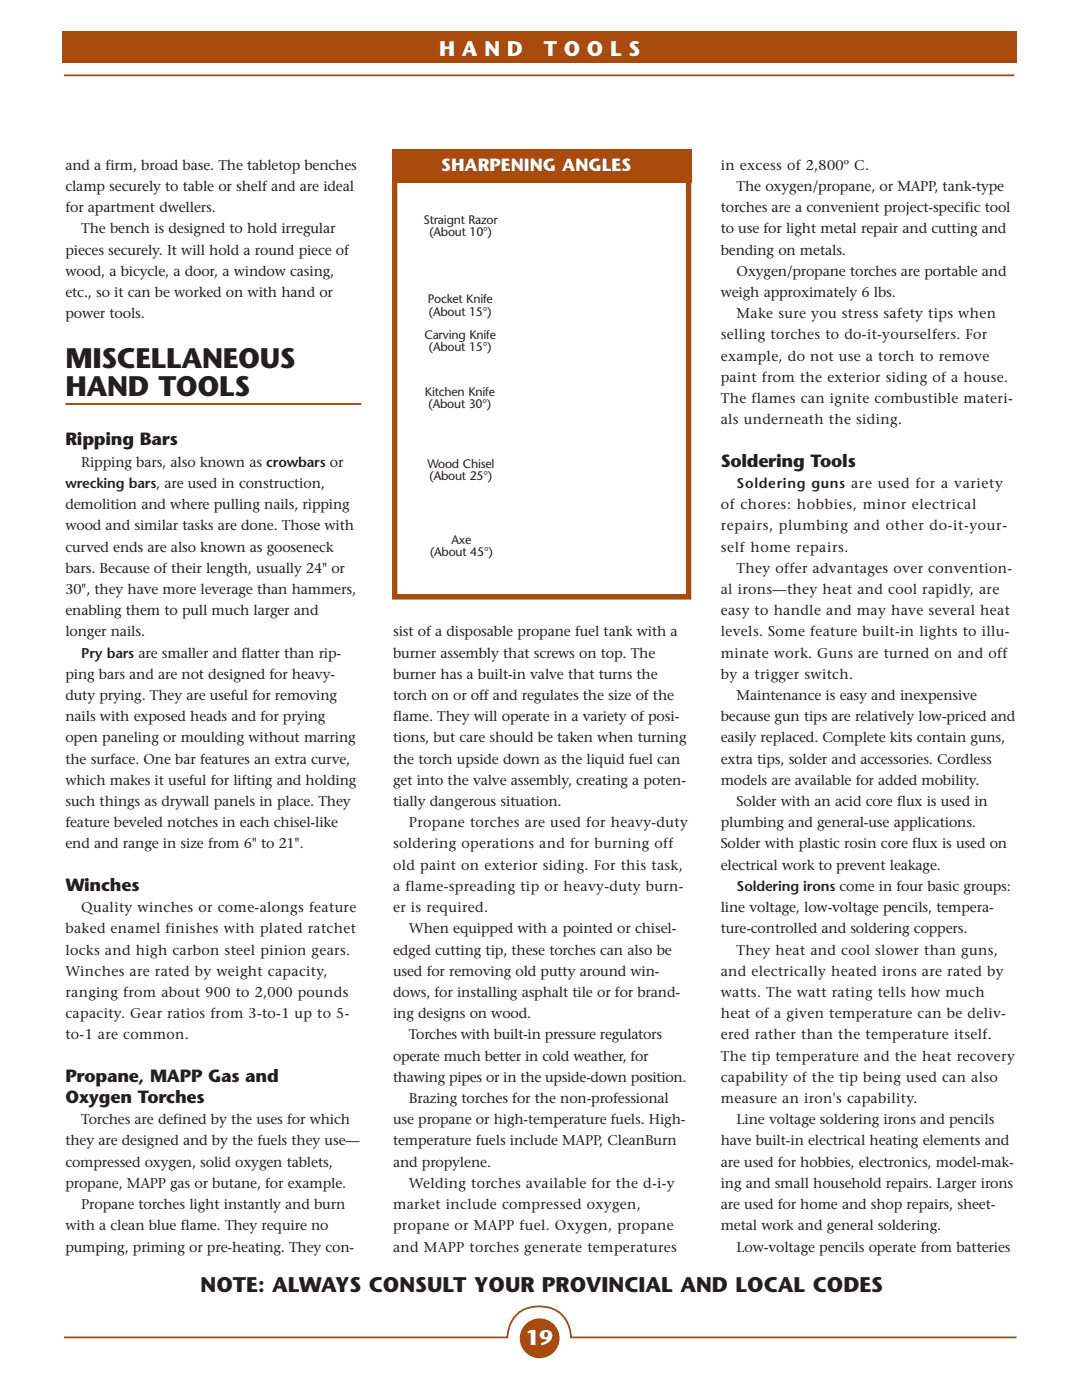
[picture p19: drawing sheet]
<svg xmlns="http://www.w3.org/2000/svg" width="216mm" height="279mm" viewBox="0 0 216 279" stroke-linecap="round" stroke-linejoin="round" font-family="sans-serif">
<defs><g id="words">
<g font-size="5.6" fill="#231f20">
<text x="13.1" y="73.4">MISCELLANEOUS</text>
<text x="13.1" y="79">HAND TOOLS</text>
</g>
<g font-size="4.2" fill="#fff">
<text x="87.6" y="11.1">H A N D</text>
<text x="108.5" y="11.1">T O O L S</text>
<text x="105" y="268.4">19</text>
</g>
<text font-size="4.2" fill="#231f20" x="40" y="257.8">NOTE: ALWAYS CONSULT YOUR PROVINCIAL AND LOCAL CODES</text>
<text font-size="3.5" fill="#fff" x="88.1" y="34.2">SHARPENING ANGLES</text>
<g font-size="3.5" fill="#231f20">
<text x="13.1" y="88.9">Ripping Bars</text>
<text x="143.8" y="93.1">Soldering Tools</text>
<text x="13.1" y="177.8">Winches</text>
<text x="13.1" y="215.9">Propane, MAPP Gas and</text>
<text x="13.1" y="220.1">Oxygen Torches</text>
</g>
<g font-size="2.8" fill="#231f20">
<text x="13.1" y="33.9">and a firm, broad base. The tabletop benches</text>
<text x="143.8" y="33.9">in excess of 2,800º C.</text>
<text x="13.1" y="38.1">clamp securely to table or shelf and are ideal</text>
<text x="147" y="38.1">The oxygen/propane, or MAPP, tank-type</text>
<text x="13.1" y="42.3">for apartment dwellers.</text>
<text x="16.2" y="46.6">The bench is designed to hold irregular</text>
<text x="143.8" y="42.3">torches are a convenient project-specific tool</text>
<text x="143.8" y="46.6">to use for light metal repair and cutting and</text>
<text x="13.1" y="50.8">pieces securely. It will hold a round piece of</text>
<text x="143.8" y="50.8">bending on metals.</text>
<text x="13.1" y="55">wood, a bicycle, a door, a window casing,</text>
<text x="13.1" y="59.3">etc., so it can be worked on with hand or</text>
<text x="143.8" y="59.3">weigh approximately 6 lbs.</text>
<text x="147" y="55">Oxygen/propane torches are portable and</text>
<text x="13.1" y="63.5">power tools.</text>
<text x="147" y="63.5">Make sure you stress safety tips when</text>
<text x="143.8" y="67.7">selling torches to do-it-yourselfers. For</text>
<text x="143.8" y="72">example, do not use a torch to remove</text>
<text x="143.8" y="76.2">paint from the exterior siding of a house.</text>
<text x="143.8" y="80.4">The flames can ignite combustible materi-</text>
<text x="143.8" y="84.7">als underneath the siding.</text>
<text x="16.2" y="93.1">Ripping bars, also known as crowbars or</text>
<text x="13.1" y="97.4">wrecking bars, are used in construction,</text>
<text x="13.1" y="101.6">demolition and where pulling nails, ripping</text>
<text x="143.8" y="101.6">of chores: hobbies, minor electrical</text>
<text x="147" y="97.4">Soldering guns are used for a variety</text>
<text x="13.1" y="105.8">wood and similar tasks are done. Those with</text>
<text x="143.8" y="105.8">repairs, plumbing and other do-it-your-</text>
<text x="13.1" y="110.1">curved ends are also known as gooseneck</text>
<text x="143.8" y="110.1">self home repairs.</text>
<text x="13.1" y="114.3">bars. Because of their length, usually 24&quot; or</text>
<text x="13.1" y="118.5">30&quot;, they have more leverage than hammers,</text>
<text x="143.8" y="118.5">al irons—they heat and cool rapidly, are</text>
<text x="147" y="114.3">They offer advantages over convention-</text>
<text x="13.1" y="122.8">enabling them to pull much larger and</text>
<text x="143.8" y="122.8">easy to handle and may have several heat</text>
<text x="13.1" y="127">longer nails.</text>
<text x="16.2" y="131.2">Pry bars are smaller and flatter than rip-</text>
<text x="78.4" y="127">sist of a disposable propane fuel tank with a</text>
<text x="78.4" y="131.2">burner assembly that screws on top. The</text>
<text x="143.8" y="127">levels. Some feature built-in lights to illu-</text>
<text x="143.8" y="131.2">minate work. Guns are turned on and off</text>
<text x="13.1" y="135.5">ping bars and are not designed for heavy-</text>
<text x="78.4" y="135.5">burner has a built-in valve that turns the</text>
<text x="143.8" y="135.5">by a trigger switch.</text>
<text x="13.1" y="139.7">duty prying. They are useful for removing</text>
<text x="13.1" y="143.9">nails with exposed heads and for prying</text>
<text x="78.4" y="139.7">torch on or off and regulates the size of the</text>
<text x="78.4" y="143.9">flame. They will operate in a variety of posi-</text>
<text x="143.8" y="143.9">because gun tips are relatively low-priced and</text>
<text x="147" y="139.7">Maintenance is easy and inexpensive</text>
<text x="13.1" y="148.2">open paneling or moulding without marring</text>
<text x="78.4" y="148.2">tions, but care should be taken when turning</text>
<text x="143.8" y="148.2">easily replaced. Complete kits contain guns,</text>
<text x="13.1" y="152.4">the surface. One bar features an extra curve,</text>
<text x="78.4" y="152.4">the torch upside down as the liquid fuel can</text>
<text x="143.8" y="152.4">extra tips, solder and accessories. Cordless</text>
<text x="13.1" y="156.6">which makes it useful for lifting and holding</text>
<text x="13.1" y="160.9">such things as drywall panels in place. They</text>
<text x="78.4" y="156.6">get into the valve assembly, creating a poten-</text>
<text x="78.4" y="160.9">tially dangerous situation.</text>
<text x="143.8" y="156.6">models are available for added mobility.</text>
<text x="147" y="160.9">Solder with an acid core flux is used in</text>
<text x="13.1" y="165.1">feature beveled notches in each chisel-like</text>
<text x="81.6" y="165.1">Propane torches are used for heavy-duty</text>
<text x="143.8" y="165.1">plumbing and general-use applications.</text>
<text x="13.1" y="169.3">end and range in size from 6&quot; to 21&quot;.</text>
<text x="78.4" y="169.3">soldering operations and for burning off</text>
<text x="78.4" y="173.6">old paint on exterior siding. For this task,</text>
<text x="143.8" y="169.3">Solder with plastic rosin core flux is used on</text>
<text x="143.8" y="173.6">electrical work to prevent leakage.</text>
<text x="78.4" y="177.8">a flame-spreading tip or heavy-duty burn-</text>
<text x="147" y="177.8">Soldering irons come in four basic groups:</text>
<text x="16.2" y="182">Quality winches or come-alongs feature</text>
<text x="78.4" y="182">er is required.</text>
<text x="143.8" y="182">line voltage, low-voltage pencils, tempera-</text>
<text x="13.1" y="186.3">baked enamel finishes with plated ratchet</text>
<text x="13.1" y="190.5">locks and high carbon steel pinion gears.</text>
<text x="78.4" y="190.5">edged cutting tip, these torches can also be</text>
<text x="81.6" y="186.3">When equipped with a pointed or chisel-</text>
<text x="143.8" y="186.3">ture-controlled and soldering coppers.</text>
<text x="147" y="190.5">They heat and cool slower than guns,</text>
<text x="13.1" y="194.7">Winches are rated by weight capacity,</text>
<text x="78.4" y="194.7">used for removing old putty around win-</text>
<text x="143.8" y="194.7">and electrically heated irons are rated by</text>
<text x="13.1" y="199">ranging from about 900 to 2,000 pounds</text>
<text x="13.1" y="203.2">capacity. Gear ratios from 3-to-1 up to 5-</text>
<text x="78.4" y="199">dows, for installing asphalt tile or for brand-</text>
<text x="78.4" y="203.2">ing designs on wood.</text>
<text x="143.8" y="199">watts. The watt rating tells how much</text>
<text x="143.8" y="203.2">heat of a given temperature can be deliv-</text>
<text x="13.1" y="207.4">to-1 are common.</text>
<text x="81.6" y="207.4">Torches with built-in pressure regulators</text>
<text x="143.8" y="207.4">ered rather than the temperature itself.</text>
<text x="78.4" y="211.7">operate much better in cold weather, for</text>
<text x="78.4" y="215.9">thawing pipes or in the upside-down position.</text>
<text x="143.8" y="211.7">The tip temperature and the heat recovery</text>
<text x="143.8" y="215.9">capability of the tip being used can also</text>
<text x="81.6" y="220.1">Brazing torches for the non-professional</text>
<text x="143.8" y="220.1">measure an iron's capability.</text>
<text x="16.2" y="224.4">Torches are defined by the uses for which</text>
<text x="78.4" y="224.4">use propane or high-temperature fuels. High-</text>
<text x="147" y="224.4">Line voltage soldering irons and pencils</text>
<text x="13.1" y="228.6">they are designed and by the fuels they use—</text>
<text x="13.1" y="232.8">compressed oxygen, solid oxygen tablets,</text>
<text x="78.4" y="228.6">temperature fuels include MAPP, CleanBurn</text>
<text x="78.4" y="232.8">and propylene.</text>
<text x="143.8" y="228.6">have built-in electrical heating elements and</text>
<text x="143.8" y="232.8">are used for hobbies, electronics, model-mak-</text>
<text x="13.1" y="237.1">propane, MAPP gas or butane, for example.</text>
<text x="81.6" y="237.1">Welding torches available for the d-i-y</text>
<text x="143.8" y="237.1">ing and small household repairs. Larger irons</text>
<text x="13.1" y="245.5">with a clean blue flame. They require no</text>
<text x="16.2" y="241.3">Propane torches light instantly and burn</text>
<text x="78.4" y="241.3">market include compressed oxygen,</text>
<text x="78.4" y="245.5">propane or MAPP fuel. Oxygen, propane</text>
<text x="143.8" y="241.3">are used for home and shop repairs, sheet-</text>
<text x="143.8" y="245.5">metal work and general soldering.</text>
<text x="13.1" y="249.8">pumping, priming or pre-heating. They con-</text>
<text x="78.4" y="249.8">and MAPP torches generate temperatures</text>
<text x="147" y="249.8">Low-voltage pencils operate from batteries</text>
</g>
<g font-size="2.5" fill="#231f20">
<text x="84.5" y="44.7">Straignt Razor</text>
<text x="85.7" y="47.1">(About 10°)</text>
<text x="85.3" y="60.5">Pocket Knife</text>
<text x="85.6" y="63">(About 15°)</text>
<text x="84.7" y="67.6">Carving Knife</text>
<text x="85.6" y="70.1">(About 15°)</text>
<text x="84.8" y="79.1">Kitchen Knife</text>
<text x="85.5" y="81.5">(About 30°)</text>
<text x="85.3" y="93.4">Wood Chisel</text>
<text x="85.7" y="95.9">(About 25°)</text>
<text x="85.8" y="111">(About 45°)</text>
<text x="90.1" y="108.5">Axe</text>
</g>
</g></defs>
<path d="M13.1 80.6h59" fill="none" stroke="#a84b0d" stroke-width=".35"/>
<path d="M12.3 6.2h190.5v6.4h-190.5z" fill="#a84b0d"/>
<circle cx="107.7" cy="267.1" r="4" fill="#a84b0d"/>
<path d="M12.8 15h189.6M12.8 266.9h88.4a6.2 6.2 0 0 1 6.4-6.2 6.1 6.1 0 0 1 6.3 6.2h88.9" fill="none" stroke="#a84b0d" stroke-width=".35"/>
<path d="M13.1 254.4h190.1v5.6h-190.1z" fill="#fff"/>
<path d="M78.8 32.9h58.6v86.2h-58.6z" fill="none" stroke="#a84b0d" stroke-width="1.1" stroke-linecap="butt"/>
<path d="M78.2 29.8h59.7v6.6h-59.7z" fill="#a84b0d"/>
<g fill="#fff">
<path d="M80.4 42.5h23.1v6.8h-23.1z"/>
<path d="M80.3 58.4h23.1v6.7h-23.1z"/>
<path d="M80.5 65.5h22.7v6.3h-22.7z"/>
<path d="M80.4 76.9h22.8v6.5h-22.8z"/>
<path d="M81 91.2h22v6.3h-22z"/>
<path d="M81 106.3h22.2v7.4h-22.2z"/>
</g>
<use href="#words"/>
</svg>
